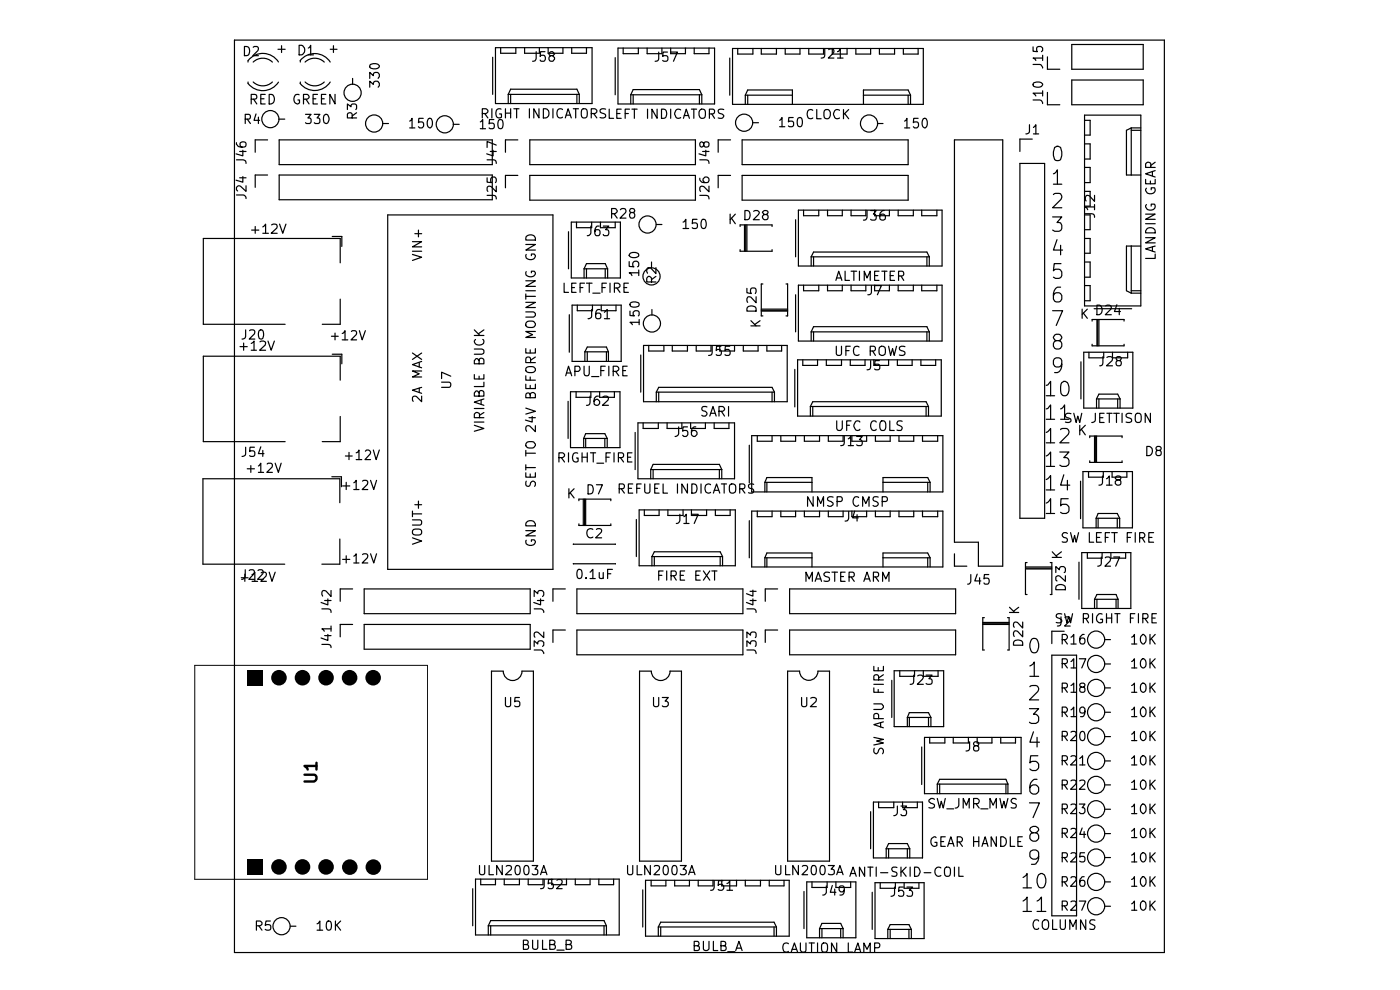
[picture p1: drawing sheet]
<svg xmlns="http://www.w3.org/2000/svg" width="297mm" height="210mm" viewBox="0 0 297 210" stroke-linecap="round" stroke-linejoin="round" font-family="sans-serif">
<g fill="none" stroke="#000" stroke-width=".25">
<path d="M49.7 8.5h197.3v193.6h-197.3zM51.9 9.9a1.03 1.03 0 0 1 1.1 .6 1.03 1.03 0 0 1-.4 1.2l-.7 .1zM52.6 12.8v.4M52.6 17.4v.3M52.7 12.8a4 4 0 0 1 6.4 .3M53.7 13.2a2.93 2.93 0 0 1 4.1 0M53.7 10l.3-.1h.5l.2 .1 .1 .4-.1 .3-1.1 1.1h1.2M57.8 17.4a2.93 2.93 0 0 1-4.1 0M59 10.5h1.5M59.1 17.4a4 4 0 0 1-6.4 .3M59.7 9.7v1.4M63.5 9.6a1.03 1.03 0 0 1 1.2 1 1.03 1.03 0 0 1-1.2 1z"/>
<path d="M63.7 17.4v.3a3.9 3.9 0 0 0 6.3-.3M64.7 13.2a2.93 2.93 0 0 1 4.1 0M65.4 10.2l.5-.6v2M65.4 11.6h1.1M68.8 17.4a2.93 2.93 0 0 1-4.1 0M70 13.2a3.9 3.9 0 0 0-6.3-.4v.4M70.1 10.5h1.4M70.7 9.7v1.4M74.8 16.6v1.3M78.4 18.5v-1.3l.8 .7 .2-.6h.8l.3 .4v.5l-.3 .3M78.4 16.6v-1.2l.8 .6a.49 .49 0 0 1 .4-.6h.6l.3 .4v.5l-.3 .3M78.5 13.8l.7-.3a.96 .96 0 0 1 1.3 .7 1.38 1.38 0 0 1-2.1 0z"/>
<path d="M104.5 12.1v7.9M105.1 10.1h20.5v11.9h-20.5zM106.2 10.1v1.2h3.2v-1.2M111.3 10.1v1.2h3.1v-1.2M113.7 11v1.7l-.2 .2-.5 .1M115.6 11h-.9l-.1 1 .2-.3h.6a.73 .73 0 0 1 0 1.3h-.6l-.2-.3M116.3 10.1v1.2h3.1v-1.2M116.9 11.8l-.4-.2v-.2a.67 .67 0 0 1 .7-.4l.4 .4a.63 .63 0 0 1-.7 .4 .61 .61 0 0 0-.4 .9 .61 .61 0 0 0 .9 .2l.2-.3v-.4l-.4-.4M121.3 10.1v1.2h3.1v-1.2M130.5 12.2v7.9M131.1 10.2h20.5v11.9h-20.5zM132.2 10.2v1.2h3.2v-1.2"/>
<path d="M137.3 10.2v1.2h3.1v-1.2M139.7 11v1.5a.6 .6 0 0 1-.7 .5M141.6 11h-.9l-.1 1 .2-.2 .7 .1 .2 .2-.1 .7-.3 .2h-.5l-.2-.2M142.3 10.2v1.2h3.1v-1.2M142.4 11h1.3l-.8 2M147.3 10.2v1.2h3.1v-1.2M154.8 12.3v7.9M155.4 10.3h40.5v11.8h-40.5zM156.5 10.3v1.2h3.2v-1.2M161.5 10.3v1.2h3.2v-1.2M166.6 10.3v1.2h3.1v-1.2M171.6 10.3v1.2h3.1v-1.2"/>
<path d="M175 10.4v1.4a.6 .6 0 0 1-.8 .5M175.8 10.5l.3-.1h.5l.2 .1 .1 .5-1.2 1.3h1.2M176.6 10.3v1.2h3.1v-1.2M177.7 11l.2-.1 .4-.5v1.9M177.7 12.3h1.2M181.6 10.3v1.2h3.1v-1.2M186.6 10.3v1.2h3.2v-1.2M191.6 10.3v1.2h3.2v-1.2M219.2 13.7l1.7 .1 .3 .6M219.2 9.9v1l.9 .1-.2-.3v-.5l.2-.3a.79 .79 0 0 1 1.1 .3v.5l-.3 .3M219.2 17.7a1.29 1.29 0 0 1 2 .3 1.23 1.23 0 0 1-2 0zM221.2 19.8h-2l.5 .6"/>
<path d="M221.2 12.3h-2l.5 .5M221.2 11.7v1.1M221.2 19.3v1.1M222.2 19.6v2.6h2.6M222.2 12.1v2.6h2.6M227.4 17h15.1v5.2h-15.1zM227.4 9.4h15.1v5.3h-15.1zM50.2 33.9l1.7 .1 .2 .2 .1 .5M50.2 30.3v.3l.2 .3a1.6 1.6 0 0 0 1.7 .1 .64 .64 0 0 0-.1-.8 .79 .79 0 0 0-1.1 .2l.1 .6 .3 .2M50.8 32.1h1.4M50.8 37.7h1.4M51.5 31.9v1.2l-1.4-.5"/>
<path d="M51.5 37.5v1.1l-1.4-.4M52 25.3h.8a.55 .55 0 0 0 .3-.5 .55 .55 0 0 0-.3-.5h-.8v1.9M52.2 39.4v1.2l-1.4-1.2-.6 .3v.6l.2 .2M52.4 25.3l.7 .9M53.3 21h.8a.51 .51 0 0 0 .4-.5 .51 .51 0 0 0-.4-.5h-.8v2.1M53.8 21l.7 1.1M54.3 24.2l-.4 1.3h1.2M54.8 24.8v1.4M55.3 21h.7M56.3 20h-1v2.1h1M56.8 37.1h-2.7v2.6M56.8 29.7h-2.7v2.6"/>
<path d="M57.1 20h.4a1.05 1.05 0 0 1 .7 1.2 1.05 1.05 0 0 1-1.1 .9zM59.1 25.3h1.3M59.2 37.1h45.2v5.3h-45.2zM59.2 29.7h45.2v5.2h-45.2zM63.5 20.1a.96 .96 0 0 0-1.1 .5 .96 .96 0 0 0 .1 1.1l.5 .4 .5-.2v-.7h-.3M64.4 21h.9l.3-.3v-.3l-.5-.4h-.7v2.1M64.8 24.3h1.2l-.7 .7 .6 .2v.8l-.2 .2h-.6l-.3-.2M64.9 21l.7 1.1M66.4 21h.6M66.7 24.3h1.2l-.6 .7 .4 .1 .2 .3-.1 .6-.3 .2h-.6l-.2-.2M67.3 20h-.9v2.1h.9M68.2 21h.6"/>
<path d="M68.8 24.4l.3-.1a1.03 1.03 0 0 1 .7 .9 1.03 1.03 0 0 1-.7 1 1.07 1.07 0 0 1-.4-1.6zM69.1 20h-.9v2.1h.9M71.1 20v2.1l-1.1-2.1v2.1M73.7 23.2v-1.1l.8 .5v-.4l.3-.1h.7l.1 .3v.6l-.1 .2M74.7 25v-.7l-.3-.4a.52 .52 0 0 0-.7 .4v.7h1.9M75.6 23.9l-.9 .7M81.2 26.2h1.2M86.9 25.7l.5-.6v2M86.9 27.1h1.1M89.8 25.1h-.9l-.1 .9 .2-.1h.5l.3 .1a.79 .79 0 0 1-.3 1.1h-.5l-.2-.2M90.9 25.2l.4-.1a1.23 1.23 0 0 1-.2 2l-.4-.4a1.73 1.73 0 0 1 .2-1.5zM96.1 26.4h1.3"/>
<path d="M101.9 25.9l.5-.5v1.9M101.9 27.3h1.1M102.3 24.1l.9-.1 .3-.3v-.3l-.4-.3h-.8v1.9M102.8 24.1l.7 .9M103.3 37.7v.9l1 .1-.1-.1a.79 .79 0 0 1 .2-1.1h.5a.77 .77 0 0 1 .2 1.2M103.3 33.9h1.5a.6 .6 0 0 1 .5 .8M104 32.1h1.3M104.3 23.1v1.9M104.6 31.9v1.2l-1.4-.5M104.8 25.4h-1v.9l.2-.2 .7 .1 .2 .3-.1 .6-.3 .2h-.5l-.2-.2M105.3 39.5v1.2l-1.4-1.2-.4 .1-.2 .2v.5l.2 .3M105.3 30.8l-2-.8v1.3"/>
<path d="M105.8 25.5l.5-.1a1.3 1.3 0 0 1 0 1.9l-.4-.1-.2-.2-.1-.9zM106.3 23.2a.71 .71 0 0 0-1 .3l-.1 .7a.76 .76 0 0 0 .6 .8l.6-.2v-.6h-.4M107.2 23.1v1.9M107.2 24h1.1M107.8 20h15.1M107.8 20v2M107.8 20l.5-1.1h14.1l.5 1.1M108.3 20v2M108.3 23.1v1.9M109 23.1h1.1M109.6 23.1v1.9M109.9 37.2h-2.7v2.6"/>
<path d="M109.9 29.7h-2.7v2.6M112.3 23.1v1.9M112.4 37.2h35.1v5.3h-35.1zM112.4 29.7h35.1v5.2h-35.1zM114.3 23.1v1.9l-1.1-1.9v1.9M115.3 23.1a.99 .99 0 0 1 1.2 .9 .99 .99 0 0 1-1.2 1zM117.3 23.1v1.9M119.3 23.2a.71 .71 0 0 0-1.1 .3l-.1 .7a.74 .74 0 0 0 .9 .8l.3-.2M119.9 25l.6-1.9 .7 1.9M120.1 24.4h.9M121.6 23.1h1.1M122.1 23.1v1.9"/>
<path d="M122.4 20v2M122.9 20v2M123.4 23.3l.3-.2 .6 .1a1.34 1.34 0 0 1-.1 1.8l-.6-.1a1.72 1.72 0 0 1-.2-1.6zM125.4 24.1l1-.1 .2-.3v-.3l-.4-.3h-.8v1.9M125.9 24.1l.7 .9M128.5 23.2a.75 .75 0 0 0-1.2 .4l.1 .2 1 .5 .1 .4a.86 .86 0 0 1-1.2 .2M129.2 23.2v1.9h1M130.8 24.1h.7M131.8 23.2h-1v1.9h1M132.6 24.1h.7M133.6 23.2h-1v1.9M133.8 20.1l.5-1.1h14.1l.5 1.1"/>
<path d="M133.8 20.1v2M133.8 20.1h15.1M134.1 23.2h1.1M134.3 20.1v2M134.6 23.2v1.9M137.4 23.2v1.9M139.4 23.2v1.9l-1.1-1.9v1.9M140.3 23.2a1.03 1.03 0 0 1 1.2 .6 1.03 1.03 0 0 1-.4 1.2l-.8 .1zM142.3 23.2v1.9M144.4 23.3l-.1-.1a.87 .87 0 0 0-1 .3 .87 .87 0 0 0 0 1.1 .66 .66 0 0 0 1.1 .3M145 25.1l.6-1.9 .7 1.9M145.2 24.5h.9"/>
<path d="M146.7 23.2h1.1M147.2 23.2v1.9M148.4 20.1v2M148.5 33.9l1.7 .1 .2 .7M148.5 37.8v.5a1.53 1.53 0 0 0 1.7 .3l.2-.3a.63 .63 0 0 0-.4-.8h-.4l-.5 .5v.3l.5 .4M148.5 23.4a.66 .66 0 0 1 .7-.2 .66 .66 0 0 1 .4 .5v1.1a.7 .7 0 0 1-1.1 0l-.2-.4v-.7zM148.9 20.1v2M149.1 32.1h1.3M149.3 30.4a.59 .59 0 0 1 .8-.2 .59 .59 0 0 1 .2 .8l-.1 .1a.64 .64 0 0 1-.8-.1l-.1-.6-.5-.3a.58 .58 0 0 0-.4 .6 .58 .58 0 0 0 .5 .5l.4-.4M149.7 31.9v1.2l-1.4-.5M150.4 39.5v1.2l-1.1-1.1-.3-.1-.4 .1-.1 .2v.5l.1 .3M150.5 24.2h.8a.55 .55 0 0 0 .3-.5 .55 .55 0 0 0-.3-.5h-.8v1.9"/>
<path d="M151 24.2l.6 .9M153.5 23.2a.86 .86 0 0 0-1.1 .3l.1 .5 .3 .1a.74 .74 0 0 1 .7 .6l-.1 .2a.79 .79 0 0 1-1 .1M155 37.2h-2.6v2.6M155 29.7h-2.6v2.6M157.4 37.2h35.3v5.3h-35.3zM157.4 29.7h35.3v5.2h-35.3zM158.1 20.2v1.9M158.1 20.2l.5-1.1h9.5v3M158.1 20.2h10M158.6 20.2v1.9M159.6 26h1.3M165.4 25.5l.5-.6v2"/>
<path d="M165.4 26.9h1.1M168.3 24.9h-1v1l.2-.2 .7 .1 .2 .2-.1 .7-.3 .2h-.5l-.2-.2M169.3 25.1l.5-.2a1.3 1.3 0 0 1 0 2l-.4-.1-.2-.3-.1-.8zM172.4 23.4l-.1-.1a.73 .73 0 0 0-1 .4l-.1 .6a.72 .72 0 0 0 .4 .8 .72 .72 0 0 0 .8-.1M173.3 23.2v2h.9M174.9 23.5a.71 .71 0 0 1 .7-.3 .71 .71 0 0 1 .5 .6l-.1 1.1a.67 .67 0 0 1-1.1 0zM178.1 23.4l-.1-.1a.87 .87 0 0 0-1 .3 .87 .87 0 0 0 0 1.1 .66 .66 0 0 0 1.1 .3M178.9 23.2v2M179.2 24.1l.8 1.1M180 23.2l-1.1 1.1M183.2 20.2h10M186.1 26.2h1.2"/>
<path d="M191.9 25.7l.5-.6v2M191.9 27.1h1.1M192.7 20.2v1.9M193.2 20.2l-.5-1.1h-9.5v3M193.2 20.2v1.9M194.8 25.1h-1v.9l.2-.1h.5l.3 .1a.79 .79 0 0 1-.3 1.1h-.5l-.2-.2M195.9 25.2l.4-.1a1.23 1.23 0 0 1-.2 2l-.4-.4a1.73 1.73 0 0 1 .2-1.5zM202.5 29.7h10.2v90.4h-5.1v-5.1h-5.1zM216.4 34.7h5.2v75.2h-5.2zM218.4 26.5v1.4a.71 .71 0 0 1-.8 .5M219 29.5h-2.6v2.6M219.2 21.2h1.4a.74 .74 0 0 1 .6 .8"/>
<path d="M219.2 27l.5-.5v1.9M219.2 28.4h1.1M223.5 36.9l.2-.1 .6-.8v3.1M223.5 39.1h1.8M223.7 31.3l.5-.3 .8 .3a2.62 2.62 0 0 1-.2 2.7 .84 .84 0 0 1-1.2-.4 3 3 0 0 1 .1-2.3zM230.1 25.5h1.2v3.2h-1.2M230.1 30.5h1.2v3.2h-1.2M230.1 35.5h1.2v3.2h-1.2M230.1 24.4h11.9v40.5h-11.9zM240 27.1l-1 .5v9.5h3M240 27.1v10M240 27.1h2"/>
<path d="M240 27.6h2M243 38.1v.9h2.1v-.9M243.2 39.9l-.2 .3a1.02 1.02 0 0 0 1 .9 1.02 1.02 0 0 0 1.1-.8l-.2-.5h-.7v.5M244 38.4v.6M244.1 35.5l-.1-.9-.5-.2-.5 .4v.7h2.1M244.5 36.4v.9M245.1 36.2l-2.1 .7 2.1 .6M245.1 34.4l-1 .7M50.2 41.4h1.4a.68 .68 0 0 1 .6 .7M53.4 48.8h1.5M54.1 48v1.5M55.8 48.1l.5-.6v2"/>
<path d="M55.8 49.5h1.1M57.6 47.7a.87 .87 0 0 1 1.1 0v.7l-1.2 1.1h1.3M59.3 47.5l.7 2 .7-2M70.5 50.2h2v2.1M72.2 55.8v-5.2h-29.1v18.2h17.4M82.3 45.6h35v75.2h-35zM87.5 54l1.9 .6-1.9 .6M87.5 51.3h1.9l-1.9 1.1h1.9M87.5 53.3h1.9M88 49.6h1.4M88.8 48.8v1.4M103.3 41.4h1.5a.6 .6 0 0 1 .5 .8"/>
<path d="M111.5 59.6h2.1l-2.1 1.1h2.1M111.5 51.9h2.1l-2.1 1.1h2.1M111.6 57.6a.96 .96 0 0 0 .5 1.1 .96 .96 0 0 0 1.1-.2 .58 .58 0 0 0 .1-1h-.6v.4M111.6 54a.96 .96 0 0 0 .5 1.1 .96 .96 0 0 0 1.1-.2l.4-.5-.2-.4-.7-.1v.3M111.6 50.2a1.12 1.12 0 0 1 1.3-.3 1.12 1.12 0 0 1 .7 1h-2.1zM120.6 49.1v7.9M121.2 47.1h10.4v11.9h-10.4zM122.3 47.1v1.2h3.2v-1.2M123.9 57l.5-1.1h4l.5 1.1M123.9 57v2M123.9 57h5M124.4 57v2"/>
<path d="M125.3 48v1.4a.68 .68 0 0 1-.7 .6M127.1 48h-.6a1.52 1.52 0 0 0 0 2h.5a.73 .73 0 0 0 0-1.3l-.6 .1-.2 .3M127.4 47.1v1.2h3.1v-1.2M128 48h1.2l-.7 .7 .5 .1a.8 .8 0 0 1-.2 1.2h-.6l-.2-.3M128.4 57v2M128.9 57v2M129.7 45.3h.8l.4-.4-.2-.6-1-.1v2.1M130.3 45.3l.6 1M131.6 44.5a.74 .74 0 0 1 1-.2l.2 .4-.1 .4-1.2 1.2h1.3M133.5 55.5v1l1 .1-.2-.1a.73 .73 0 0 1 .4-1.1l.6 .1a.74 .74 0 0 1 .1 1l-.1 .1M133.7 53.7l.2-.1a1.31 1.31 0 0 1 1.6 .5v.1a1.23 1.23 0 0 1-2-.1zM133.9 45.1l-.3-.4 .1-.4h.8l.2 .4-.1 .2-.7 .2a.67 .67 0 0 0 0 1.2h.3a.62 .62 0 0 0 .5-.6 .62 .62 0 0 0-.5-.6"/>
<path d="M135.5 57.9h-2l.3 .1 .3 .5M135.5 57.3v1.2M138.2 59.8l-.1-.9-.6-.3-.3 .5v.7h1.9M138.2 55.6v1.2M139.1 56.8v1.2l-1.1-1.1-.5-.1a.77 .77 0 0 0-.1 1.2M139.1 58.6l-.9 .7M139.2 47.6h1.2M144.9 47.1l.3-.1 .3-.5v2M144.9 48.5h1.2M147.9 46.5h-1v1l.2-.2 .7 .1 .2 .2-.1 .7-.3 .2h-.5l-.2-.2M148.5 41.4l1.7 .1 .2 .7M148.9 46.7l.2-.2a.46 .46 0 0 1 .6 .4v1.2l-.1 .3-.5 .1-.2-.2-.2-.5z"/>
<path d="M154.9 45.4v2.1M155.1 46.3l.9 1.2M156 45.4l-1.1 1.2M157 48v-.3h6.8v.3M157 53v.3h6.8v-.3M157.9 47.7v5.6M158 44.7a1.03 1.03 0 0 1 1.2 .6 1.03 1.03 0 0 1-.4 1.2l-.8 .1zM158.2 47.7v5.6M158.5 47.7v5.6M159.9 44.8l.1-.1a.79 .79 0 0 1 1.1 .3l-.2 .5-1.1 1.1h1.3M162.2 45.5l-.4-.4a.62 .62 0 0 1 .5-.5 .62 .62 0 0 1 .6 .5 .86 .86 0 0 1-.9 .5 .58 .58 0 0 0 0 .9 .58 .58 0 0 0 .8-.2 .58 .58 0 0 0-.3-.8M168.8 46.6v7.9"/>
<path d="M169.4 44.6h30.5v11.8h-30.5zM170.5 44.6v1.2h3.2v-1.2M172.1 54.5l.5-1h24l.5 1M172.1 54.5v1.9M172.1 54.5h25M172.6 54.5v1.9M175.6 44.6v1.2h3.1v-1.2M177.3 59.5l.6-2 .7 2M177.5 59h.9M179.3 57.5v2h.9M180.5 44.6v1.2h3.2v-1.2M180.5 57.5h1.2"/>
<path d="M181.1 57.5v2M182.3 57.5v2M183.3 59.5v-2l.6 1.5 .7-1.5v2M183.9 44.7v1.4a.6 .6 0 0 1-.7 .6M184.7 44.7h1.2l-.6 .7h.2a.73 .73 0 0 1 0 1.3h-.5l-.3-.2M185.5 44.6v1.2h3.2v-1.2M185.5 58.5h.7M186.5 57.5h-1v2h1M187.1 57.5h1.1M187.6 44.7h-.4a1.51 1.51 0 0 0-.5 1.8 .66 .66 0 0 0 1.1-.2v-.5a.62 .62 0 0 0-.6-.4 .62 .62 0 0 0-.6 .4M187.7 57.5v2M188.8 58.5h.7"/>
<path d="M189.8 57.5h-1v2h1M190.5 44.6v1.2h3.3v-1.2M190.6 58.5h.8l.3-.3a.52 .52 0 0 0-.3-.7h-.8v2M191.1 58.5l.6 1M195.5 44.6v1.2h3.3v-1.2M196.6 54.5v1.9M197.1 54.5v1.9M223.3 46h2l-1.1 1.2 .8 .1a1.18 1.18 0 0 1 0 1.6l-.3 .2h-1l-.4-.3M223.5 41.3a1.32 1.32 0 0 1 1.5-.2l.3 .5-.2 .7-1.8 1.8h2M224.2 50.8l-.7 2.2h1.9M225 52v2.1M225.1 55.9h-1.5l-.1 1.5 .4-.3h.8l.3 .2 .3 .4v.8l-.2 .3-.4 .3h-.8l-.4-.3"/>
<path d="M230.1 40.6h1.2v3.1h-1.2M230.1 45.6h1.2v3.1h-1.2M230.1 50.6h1.2v3.1h-1.2M230.1 55.6h1.2v3.2h-1.2M230.2 45.3h1.4a.6 .6 0 0 1 .6 .8M232.2 43.9h-2l.6 .6M232.2 41.4v1.3l-1.1-1.2-.5-.1a.77 .77 0 0 0-.2 1.2M232.2 43.4v1.1M240 52.2v10M242 52.2h-3v9.5l1 .5M243 50.4h2.1l-2.1 1.1h2.1M243 45.4h2.1l-2.1 1.1h2.1"/>
<path d="M243 47.5h2.1M243.2 43.4l-.2 .2a1.02 1.02 0 0 0 1 1 1.02 1.02 0 0 0 1.1-.9l-.2-.4h-.7v.4M243.4 48.5a1.05 1.05 0 0 1 1.1-.1 1.05 1.05 0 0 1 .6 1h-2.1v-.4zM244.5 52.4v.9M245.1 53.9v.9h-2.1M245.1 52.2l-2.1 .6 2.1 .7M50.9 73.5h1.5M51.7 72.8v1.5M52.1 70v1.3a.68 .68 0 0 1-.8 .6M53 70.1l.2-.1h.5l.3 .1 .1 .4-.1 .3-1.1 1.1h1.2M53.3 72.9l.6-.6v2M53.3 74.3h1.1"/>
<path d="M55 70.1l.5-.1a1.3 1.3 0 0 1 0 1.9 .46 .46 0 0 1-.6-.4l-.1-.8zM55.2 72.5a.8 .8 0 0 1 1.1 .2v.5l-1.2 1.1h1.2M56.9 72.3l.6 2 .7-2M70.3 71.3h1.5M70.5 75.1h2v2.1M71.1 70.7v1.4M72.2 63.5v5.3h-3.8M72.6 70.7h.3l.3-.6v2M72.6 72.1h1.2M74.5 70.3l.3-.2h.5l.3 .2v.4l-1.1 1.4h1.1M76.2 70.1l.6 2 .7-2M87.5 74.9l1.9 1.3"/>
<path d="M88.9 76.9v.9M89.4 78.7h-1.9l1.4 .6-1.4 .7h1.9M89.4 76.7l-1.9 .6 1.9 .7M89.4 74.9l-1.9 1.3M95.6 79.8l-1.9-.9v1.4M100.6 79.5v.9h2.1v-.9M100.6 74h1.6l.5 .4-.1 .6-.4 .1h-1.6M100.6 71.2h2.1M100.6 70l1.2 1.2M100.9 72a.77 .77 0 0 0 0 1 .77 .77 0 0 0 .9 .2 .68 .68 0 0 0 .8-.4 .68 .68 0 0 0-.2-.8M101.6 76.5l.1-.3 .3-.2 .6 .2 .1 1h-2.1v-.7l.2-.2a.35 .35 0 0 1 .3-.2 .35 .35 0 0 1 .4 .2l.1 .2v.7M101.6 79.8v.6"/>
<path d="M102.7 70l-1.2 .8M111.5 79.7v.9h2.1M111.5 74v.9h2.1v-.9M111.5 66.2h1.7l.4 .3v.4l-.4 .4h-1.7M111.5 64.1h2.1l-2.1 1.1h2.1M111.5 61.7h2.1M111.5 62.4v1.1M111.5 62.9h2.1M111.6 78a1.5 1.5 0 0 1 2 .2v.4a1.34 1.34 0 0 1-2.1 0zM111.6 68.5a1.24 1.24 0 0 1 2 .1 .74 .74 0 0 1-.7 .9h-.7a.64 .64 0 0 1-.6-.3 .64 .64 0 0 1 0-.7zM112.5 74.2v.7M112.5 80v.6"/>
<path d="M112.6 76.9v-.7a.51 .51 0 0 0-.5-.5 .51 .51 0 0 0-.6 .5v.7h2.1M113.6 70.3h-2.1l1.5 .7-1.5 .6h2.1M113.6 75.7l-1 .7M119.7 60.1v1.9h.9M120 79.7l.6-2 .7 2M120.2 79.1h.9M120.8 66.8v7.9M121.3 61h.6M121.4 64.7h10.4v12h-10.4zM122 78.8h.7l.3-.3 .1-.4-.2-.3-.9-.1v2M122.2 60.1h-.9v1.9h.9M122.5 64.7v1.2h3.2v-1.2"/>
<path d="M123.1 61h.6M123.9 77.7v1.6l.2 .3 .2 .1 .5-.1 .2-.3v-1.6M124 60.1h-.9v1.9M124.1 74.6l.5-1h4l.5 1M124.1 74.6h5M124.1 74.6v2.1M124.4 60.1h1.2M124.6 74.6v2.1M125 60.1v1.9M125.5 65.7v1.4a.71 .71 0 0 1-.7 .5M125.5 79.9h1.5M125.8 62.2h1.5"/>
<path d="M127.3 65.7h-.4a.84 .84 0 0 0-.5 .8v.8l.1 .2 .6 .1 .3-.2 .1-.6-.2-.3-.6-.1-.3 .4M127.5 78.6h.6M127.5 64.7v1.2h3.2v-1.2M127.7 61h.7M128.2 66.2l.6-.5v1.9M128.2 67.6h1.1M128.4 77.7h-.9v2M128.6 60.1h-.9v1.9M128.6 74.6v2.1M129.1 74.6v2.1M129.2 77.7v2M129.4 60.1v1.9"/>
<path d="M130.1 78.8h.7l.4-.3a.55 .55 0 0 0-.4-.8h-.7v2M130.3 61.1l1-.1 .2-.3v-.3l-.4-.3h-.8v1.9M130.6 78.8l.7 .9M130.8 61.1l.7 .9M132.1 78.6h.6M132.4 61h.6M133.1 77.7h-1v2h1M133.3 60.1h-.9v1.9h.9M133.6 66v.9l1 .1-.3-.2v-.6a.73 .73 0 0 1 1.3 0v.6l-.2 .2M133.7 64.3a1.4 1.4 0 0 1 1.9 .2 .46 .46 0 0 1-.4 .6h-.9l-.5-.1-.2-.4zM135.6 68.4h-2l.6 .5M135.6 67.8v1.1"/>
<path d="M135.9 75.3v7.9M136.5 73.3h30.5v11.9h-30.5zM137.6 73.3v1.2h3.2v-1.2M138.3 65.7v1.1M142.6 73.3v1.2h3.2v-1.2M147.7 73.3v1.2h3.1v-1.2M151.1 73.4l-.1 1.7-.7 .3M152.7 73.3v1.2h3.1v-1.2M152.9 73.4h-.9l-.1 1 .3-.3h.5a.73 .73 0 0 1 0 1.3h-.5l-.3-.2M154.8 73.4h-.9l-.1 1 .2-.3h.6a.73 .73 0 0 1 0 1.3h-.6l-.2-.2M157.7 73.3v1.2h3.1v-1.2M158.5 61.2v.9l.9 .2a.77 .77 0 0 1 .2-1.2l.6 .1a.87 .87 0 0 1 0 1.1"/>
<path d="M158.5 65.2a1.17 1.17 0 0 1 1.9 .3v.5h-1.9zM159.3 69.1h1.9M159.3 68l1.1 1.1M160.4 62.9v1.3l-1.1-1.2-.5-.1a.77 .77 0 0 0-.2 1.2M161.2 68l-1.1 .9M161.5 66h5.6M161.5 65.6h5.6M161.5 65.8h5.6M161.8 60.2h-.3v6.8h.3M162.7 73.3v1.2h3.1v-1.2M166.7 60.2h.4v6.8h-.4M168.6 78.4v7.9"/>
<path d="M168.8 62.5v7.9M169.2 76.3h30.5v12h-30.5zM169.4 60.5h30.5v11.8h-30.5zM170.3 76.3v1.2h3.1v-1.2M170.5 60.5v1.2h3.2v-1.2M172.1 70.4v1.9M172.1 70.4l.5-1.1h24l.5 1.1M172.1 70.4h25M172.6 70.4v1.9M175.3 76.3v1.2h3.2v-1.2M175.6 60.5v1.2h3.1v-1.2M177.4 73.4v1.7l.4 .3h.4l.3-.3v-1.7"/>
<path d="M179.4 74.4h.7M180.4 73.4h-1v2M180.4 76.3v1.2h3.1v-1.2M180.5 60.5v1.2h3.2v-1.2M182.2 73.6v-.1a.73 .73 0 0 0-1.1 .4v1.1a.7 .7 0 0 0 1.1 .2M184.6 74.5l.9-.1 .2-.3-.1-.5-.2-.2h-.8v2M184.7 76.5l-.1 1.7-.7 .2M184.9 60.6v1.4a.6 .6 0 0 1-.8 .5M185.1 74.5l.6 .9M185.4 76.3v1.2h3.1v-1.2M185.5 60.5v1.2h3.2v-1.2M185.6 60.6h1.4l-.9 1.9"/>
<path d="M186.6 73.7a.71 .71 0 0 1 .7-.2 .71 .71 0 0 1 .5 .6l-.1 1a.71 .71 0 0 1-.7 .3 .71 .71 0 0 1-.5-.7zM186.6 76.5h-1l-.1 .9 .3-.1h.7l.1 .3v.7l-.3 .1h-.5l-.3-.1M188.5 73.4l.4 2 .5-1.4 .3 1.4 .5-2M190.4 76.3v1.2h3.1v-1.2M190.5 60.5v1.2h3.3v-1.2M192 73.5a.75 .75 0 0 0-1.2 .5l.1 .2 1 .4 .1 .5a.86 .86 0 0 1-1.2 .2M195.4 76.3v1.2h3.1v-1.2M195.5 60.5v1.2h3.3v-1.2M196.6 70.4v1.9M197.1 70.4v1.9M223.3 65.9h2.1l-1.3 3.1M224.1 72.3l-.4-.2-.2-.4 .2-.6 .4-.2 .9 .2 .3 .4-.3 .6-.9 .2-.5 .2a1.03 1.03 0 0 0 .1 1.4l1 .1a1.01 1.01 0 0 0 .4-1.5l-.4-.2"/>
<path d="M225 60.9h-.7a2.16 2.16 0 0 0-.7 2.8l.5 .3 .9-.1 .3-.4v-.8l-.3-.4-.3-.2h-.6l-.4 .2-.2 .4M225.3 77.3l-.3 .4-.3 .1-1-.1-.2-.4v-.8l.1-.3a1.02 1.02 0 0 1 1.5 0 2.11 2.11 0 0 1-.8 2.8h-.6M229.3 76.7v7.9M229.6 65.6v1.9M229.8 66.4l.9 1.1M229.9 74.7h10.4v11.9h-10.4zM230.1 60.6h1.2v3.2h-1.2M230.7 65.6l-1.1 1.1M231 74.7v1.2h3.1v-1.2M231.7 68.1v-.3h6.8v.3M231.7 73v.4h6.8v-.4M232.1 65.5h8"/>
<path d="M232.7 64.7h.5a1.07 1.07 0 0 1 .6 1.3 1.07 1.07 0 0 1-1.1 .8zM232.7 67.8v5.6M232.9 67.8v5.6M233.1 67.8v5.6M234 75.6l-.1 1.7-.6 .3M234.6 64.9a.76 .76 0 0 1 1.2 .2l-.1 .5-1.2 1.2h1.3M234.8 75.8a.77 .77 0 0 1 1.2 .2l-.1 .5-1.2 1.1h1.3M236 74.7v1.2h3.2v-1.2M236.9 64.6l-.5 1.5h1.3M237.1 76.5l-.3-.4 .1-.3 .2-.2 .6 .1 .2 .3-.1 .2-.3 .3-.6 .1a.63 .63 0 0 0 .2 1l.7-.2a.6 .6 0 0 0-.3-.9M237.4 65.4v1.4M240 61.7h2"/>
<path d="M240 62.2h2M52.1 94.9v1.4a.71 .71 0 0 1-.8 .5M52.4 99.4h1.6M53.2 98.8v1.4M54 94.9h-1v.9l.2-.2 .7 .1 .2 .3-.1 .6-.3 .2h-.5l-.2-.2M54.8 98.8l.5-.5v1.9M55.3 94.8l-.5 1.4h1.2M55.8 95.5v1.3M56.7 98.4l.2-.1h.5l.3 .1 .1 .4-1.2 1.4h1.2M58.4 98.3l.7 1.9 .5-1.9M72.2 80.6v-5h-29.1v18.1h17.4M72.2 88.3v5.4h-3.8"/>
<path d="M73.3 96.7h1.4M74 96v1.5M75.6 96.1l.2-.1 .4-.5v2M75.6 97.5h1.1M77.5 95.7l.3-.2h.4l.3 .2 .1 .4-1.2 1.4h1.2M79.2 95.5l.6 2 .7-2M88.9 82.3v1M89.4 84v1.2l-1.3-1.2-.4 .1-.2 .3v.5l.2 .2M89.4 82.2l-1.9 .6 1.9 .6M93.7 81.1l1.8 .1a.63 .63 0 0 1-.2 1h-1.6M100.6 90.2l2.1 .7-2.1 .6M100.6 89.5h2.1"/>
<path d="M100.6 86.7h2.1M101.6 83.4l.1-.4 .3-.2 .6 .2 .1 1h-2.1v-.6l.2-.2a.35 .35 0 0 1 .3-.3 .35 .35 0 0 1 .4 .3l.1 .2v.6M101.7 88.6l-.1-.9-.6-.2-.4 .3v.8h2.1M102.1 84.9v.9M102.7 84.6l-2.1 .7 2.1 .7M102.7 81.1v.9h-2.1M102.7 87.5l-1 .6M111.5 86.6l2.1 .6-2.1 .6M111.5 81.5v.9h2.1v-.9M111.5 95.5v1.2M111.5 98.6v1.1M111.5 99.2h2.1"/>
<path d="M111.5 96.1h2.1M111.6 94a1.24 1.24 0 0 1 2 .2 .88 .88 0 0 1-.7 .8h-.7a.68 .68 0 0 1-.6-1zM112.2 88.6h1.4M112.5 83.8l.1-.4 .3-.1 .4 .1 .3 .2v.8h-2.1v-.6a.47 .47 0 0 1 .5-.5 .47 .47 0 0 1 .5 .5v.6M112.5 81.7v.7M112.9 88.3v1.2l-1.4-.4M113.6 90.3v1.3l-1.5-1.3a.46 .46 0 0 0-.6 .4l.2 .8M118.6 97.1l.9-.1 .3-.3v-.3l-.5-.3h-.7v1.9M119.1 97.1l.7 .9M120.5 85.1v7.9M120.6 96.1v1.9M121 83.1h10.5v11.9h-10.5z"/>
<path d="M122.2 83.1v1.2h3.1v-1.2M122.6 96.1a.79 .79 0 0 0-1 .1 .79 .79 0 0 0-.1 1 .74 .74 0 0 0 .8 .8l.3-.2v-.6h-.3M123.5 96.1v1.9M123.5 97h1.1M123.8 93l.4-1h4.1l.5 1M123.8 93h5M123.8 93v2M124.2 93v2M124.6 96.1v1.9M125.2 84v1.4a.6 .6 0 0 1-.8 .6M125.3 96.1h1.1M125.9 96.1v1.9"/>
<path d="M126.6 98.3h1.5M127 84l-.6 .1a1.53 1.53 0 0 0-.3 1.7l.3 .2a.63 .63 0 0 0 .8-.4v-.5l-.4-.4h-.4l-.4 .4M127.2 83.1v1.2h3.1v-1.2M127.9 84.2a.77 .77 0 0 1 1.2 .2l-.1 .5-1.2 1.1h1.3M128.3 93v2M128.6 97h.6M128.8 93v2M129.5 96.1h-.9v1.9M130.3 96.1v1.9M131.2 97.1l.9-.1 .2-.3-.1-.5-.2-.1h-.8v1.9M131.6 97.1l.7 .9M133.1 97h.7"/>
<path d="M134.1 96.1h-1v1.9h1M134.7 91.7v7.9M135.3 89.7h20.5v11.9h-20.5zM136.4 89.7v1.2h3.3v-1.2M138 99.6l.6-1.1h14l.5 1.1M138 99.6h15.1M138 99.6v2M138.6 99.6v2M139.2 83.2h25.1M139.2 83.2l.5-1h24.1l.5 1M139.2 83.2v2M139.7 83.2v2"/>
<path d="M141.5 89.7v1.2h3.2v-1.2M144 90.5v1.5a.74 .74 0 0 1-.8 .6M145.8 90.5h-.9l-.1 1 .3-.2h.5l.2 .2a.79 .79 0 0 1-.2 1.1h-.5l-.3-.3M146.5 89.7v1.2h3.1v-1.2M147.6 90.5a.8 .8 0 0 0-.9 .9v.8a.67 .67 0 0 0 .7 .4l.5-.4v-.5a.62 .62 0 0 0-.6-.4 .62 .62 0 0 0-.6 .4M150 86.3h-.9l-.2 .4 .2 .4a.86 .86 0 0 1 .9 .7l-.4 .5h-.5l-.2-.2M150.6 88.3l.7-2.1 .6 2.1M150.7 87.7h1M151.5 89.7v1.2h3.1v-1.2M152.5 87.2h.8l.4-.3v-.2l-.4-.5h-.8v2.1M152.6 99.6v2M153 87.2l.7 1.1"/>
<path d="M153.1 99.6v2M154.6 86.2v2.1M159 94.4v8M159.5 92.4h40.5v11.9h-40.5zM160.7 92.4v1.2h3.1v-1.2M163.8 83.2v2M164.3 83.2v2M165.6 92.4v1.2h3.2v-1.2M170.6 92.4v1.2h3.3v-1.2M171.9 86.2l.5-1h24.1l.5 1M171.9 86.2v2.1M171.9 86.2h25.1"/>
<path d="M172.4 86.2v2.1M175.7 92.4v1.2h3.2v-1.2M177.5 89.3v1.6l.2 .3 .2 .1a.63 .63 0 0 0 .8-.4v-1.6M179.1 92.6l-.1 1.7-.7 .2M179.6 90.2h.6M180 93.1l.5-.5v1.9M180 94.5h1.1M180.5 89.3h-.9v2M180.7 92.4v1.2h3.2v-1.2M181.7 92.6h1.2l-.6 .7h.3a.73 .73 0 0 1 0 1.2h-.6l-.3-.1M182.4 89.5a.58 .58 0 0 0-1 .1 1.03 1.03 0 0 0 .6 1.7l.4-.2M185.7 92.4v1.2h3.1v-1.2"/>
<path d="M185.9 89.5a.68 .68 0 0 0-.9-.2 .68 .68 0 0 0-.3 .8l.1 .7a.61 .61 0 0 0 .4 .5 .61 .61 0 0 0 .7-.2M186.9 89.4h.8a1.42 1.42 0 0 1-.2 1.9l-.6-.1a1.64 1.64 0 0 1 0-1.8zM188.8 89.3v2h.9M190.7 92.4v1.2h3.1v-1.2M191.4 89.4a.73 .73 0 0 0-1.1 .3v.2a1.03 1.03 0 0 0 .9 .6l.2 .2-.2 .5h-.9M195.7 92.4v1.2h3.2v-1.2M196.5 86.2v2.1M197 86.2v2.1M222 81.7h.3l.6-.8v3M222 86.7h.3l.6-.8v3M222 91.7l.9-.8v3M222 96.7l.9-.8v3"/>
<path d="M222 83.9h1.7M222 88.9h1.7M222 93.9h1.7M222 98.9h1.7M224.8 95.9h2l-1.1 1.2h.5l.4 .2 .2 .4v.6l-.2 .4-.4 .2h-.9l-.5-.2M225 86.7h.3l.5-.8v3M225 91.1l.1-.1a1.32 1.32 0 0 1 1.5 .1l.2 .4-.2 .7-1.8 1.7h2M225 88.9h1.8M225.3 81.2a.78 .78 0 0 1 .7-.3 .78 .78 0 0 1 .6 .6 1.66 1.66 0 0 1-.6 2.4 .77 .77 0 0 1-.9-.5 3.6 3.6 0 0 1 .2-2.2zM227.2 87.8a.86 .86 0 0 0-1.2 .2l.1 .4 1 .5 .1 .4a.86 .86 0 0 1-1.2 .2M227.8 87.7l.5 1.9 .3-1.3 .5 1.3 .4-1.9M229.1 90.2v2"/>
<path d="M229.4 91.1l.8 1.1M230.2 90.2l-1.1 1.2M231.2 92.8v-.3h6.8v.3M231.2 97.7v.4h6.8v-.4M232.2 92.5v5.6M232.4 87.7v1.4a.71 .71 0 0 1-.8 .5M232.4 92.5v5.6M232.6 84.6h5M232.6 84.6l.5-1h4l.5 1M232.6 84.6v2M232.6 92.5v5.6M233.1 84.6v2"/>
<path d="M233.3 88.6h.7M234.2 87.7h-.9v1.9h.9M234.8 87.7h1.1M235.3 87.7v1.9M236.3 87.7h1.1M236.9 87.7v1.9M237.1 84.6v2M237.6 84.6v2M238 87.7v1.9M240.1 87.8a.86 .86 0 0 0-1.2 .2l.1 .4 1 .5 .1 .4a.86 .86 0 0 1-1.2 .2M240.9 87.9l.4-.2 .5 .1a1.28 1.28 0 0 1-.1 1.8l-.6-.1a1.57 1.57 0 0 1-.2-1.6zM243.3 94.7a.99 .99 0 0 1 1.2 1 .99 .99 0 0 1-1.2 .9z"/>
<path d="M244 87.7v1.9l-1.1-1.9v1.9M245.6 95.5l-.3-.1-.1-.4a.58 .58 0 0 1 .6-.3 .58 .58 0 0 1 .5 .4l-.1 .4-.9 .2v.8a.63 .63 0 0 0 1-.2v-.6l-.4-.2M54.8 100.2h1.1M70.4 101.1h2v2.1M72.1 106.6v-5h-29v18.1h17.3M72.1 114.3v5.4h-3.8M72.7 118.7h1.5M72.7 103.1h1.5M73.4 102.3v1.5M73.4 117.9v1.5M75.1 118l.5-.5v1.9M75.1 102.4l.5-.5v1.9"/>
<path d="M75.1 119.4h1.1M75.1 103.8h1.1M76.9 117.6l.3-.1h.5l.2 .1 .1 .4-.1 .3-1.1 1.1h1.2M76.9 102.1l.3-.2h.5l.2 .2 .1 .3-.1 .3-1.1 1.1h1.2M78.6 117.5l.7 1.9 .6-1.9M78.6 101.9l.7 1.9 .6-1.9M87.5 114.1l1.9 .7-1.9 .6M87.5 110.3l1.8 .1a.63 .63 0 0 1-.2 1h-1.6M87.5 108.4v1.2M87.5 109h1.9M87.6 112.5a1.28 1.28 0 0 1 1.8 .1v.6a1.34 1.34 0 0 1-1.9-.1zM88 107.1h1.4"/>
<path d="M88.8 106.3v1.5M111.5 112.6h2.1l-2.1 1.1h2.1M111.5 100.3v.9h2.1v-.9M111.6 114.6a.96 .96 0 0 0 .5 1.1 .96 .96 0 0 0 1.1-.2l.4-.5-.2-.4-.7-.1v.3M111.6 110.9a1.08 1.08 0 0 1 1.3-.4 1.08 1.08 0 0 1 .7 1h-2.1zM111.6 102.1v.9l.4 .2 .4-.2a.86 .86 0 0 1 .8-.9l.4 .3v.5l-.2 .3M112.5 100.5v.7M120.7 103.7v1.9M120.9 104.5l.9 1.1M121.6 119.6h.1M121.6 115.4h.1M121.6 115.4h8.9"/>
<path d="M121.6 119.6h8.9M121.8 103.7l-1.1 1.1M122.8 106.2v-.3h6.8v.3M122.8 111.1v.4h6.8v-.4M123.7 105.9v5.6M124 105.9v5.6M124.2 105.9v5.6M124.8 102.8h.4a1.03 1.03 0 0 1 .7 1 1.03 1.03 0 0 1-.7 1h-.4zM125.8 112.3a.88 .88 0 0 0-1.2 .1 .88 .88 0 0 0 0 1.2 .74 .74 0 0 0 1.2 .3M126.5 102.8h1.3l-.8 2M126.5 112.3l.7-.2 .3 .2 .1 .3-1.2 1.5h1.2M130.5 115.4h.1"/>
<path d="M130.5 119.6h.1M131.4 103.7h.7a.55 .55 0 0 0 .4-.5 .55 .55 0 0 0-.4-.5h-.7v1.9M131.8 103.7l.7 .9M133.3 103.6h.7M134.2 102.7h-.9v1.9h.9M135 110.2v7.9M135.1 103.6h.7M135.6 108.2h20.4v11.8h-20.4zM136 102.7h-.9v1.9M136.7 108.2v1.1h3.1v-1.1M136.8 102.7v1.6l.1 .2a.6 .6 0 0 0 1-.2v-1.6M138.3 118.1l.5-1.1h14l.5 1.1"/>
<path d="M138.3 118.1v1.9M138.3 118.1h15M138.8 118.1v1.9M138.9 103.6h.6M139.8 102.7h-.9v1.9h.9M140.7 102.7v1.9h.9M141.7 108.2v1.1h3.2v-1.1M143.7 102.7v1.9M144.2 109.1v1.3a.68 .68 0 0 1-.7 .6M145.1 109.6l.5-.5v1.9M145.1 111h1.1M145.8 102.7v1.9l-1.1-1.9v1.9"/>
<path d="M146.7 108.2v1.1h3.2v-1.1M146.8 102.7a1.03 1.03 0 0 1 1.1 .6 1.03 1.03 0 0 1-.4 1.2l-.7 .1zM146.9 109.1h1.2l-.8 1.9M148.7 102.7v1.9M150.7 102.8a.79 .79 0 0 0-.9 0 .79 .79 0 0 0-.2 1 .74 .74 0 0 0 .3 .7 .74 .74 0 0 0 .8-.1M151.3 104.6l.7-1.9 .7 1.9M151.5 104h.9M151.8 108.2v1.1h3.1v-1.1M152.8 118.1v1.9M153 102.7h1.1M153.3 118.1v1.9M153.6 102.7v1.9"/>
<path d="M154.8 102.9a.71 .71 0 0 1 .8-.2 .71 .71 0 0 1 .5 .5l-.1 1.1a.71 .71 0 0 1-.8 .3 .71 .71 0 0 1-.5-.7zM156.9 103.7h.8a.55 .55 0 0 0 .3-.5 .55 .55 0 0 0-.3-.5h-.8v1.9M157.4 103.7l.6 .9M159 110.4v7.9M159.5 108.4h40.5v11.9h-40.5zM159.9 102.7h-.8l-.3 .3 .2 .5 .8 .3v.6l-.2 .2-.8-.1M160.7 108.4v1.2h3.1v-1.2M162.3 102.3l.4-1h9.6v3M162.3 102.3h10M162.3 118.3l.4-1h9.6v3M162.3 118.3h10M162.3 102.3v2"/>
<path d="M162.3 118.3v2M162.7 102.3v2M162.7 118.3v2M165.6 108.4v1.2h3.2v-1.2M170.6 108.4v1.2h3.3v-1.2M172.5 105.4v2l-1.2-2v2M173.4 107.4v-2l.7 1.4 .6-1.4v2M175.7 108.4v1.2h3.2v-1.2M176.7 105.4a.79 .79 0 0 0-1.1 .4v.3l.9 .5a.35 .35 0 0 1 .2 .3 .35 .35 0 0 1-.2 .3l-.2 .2-.7-.2M177.6 106.4h.7l.4-.4a.52 .52 0 0 0-.4-.6h-.7v2M180 108.5v1.7l-.2 .2-.5 .1M180.7 108.4v1.2h3.2v-1.2"/>
<path d="M181.3 108.4l-.4 1.5h1.2M181.8 109.2v1.3M182.2 105.5l-.1-.1a.96 .96 0 0 0-1.1 .5 .96 .96 0 0 0 .1 1.2 .58 .58 0 0 0 1.1 0M183 107.4v-2l.7 1.4 .7-1.4v2M185.7 108.4v1.2h3.1v-1.2M186.3 105.4h-.8l-.2 .1v.6l.8 .5 .2 .4-.4 .4-.7-.2M187.2 106.4h.7l.4-.4a.52 .52 0 0 0-.4-.6h-.7v2M187.3 102.3h10M187.3 118.3h10M190.7 108.4v1.2h3.1v-1.2M195.7 108.4v1.2h3.2v-1.2M196.8 102.3v2"/>
<path d="M196.8 118.3v2M197.3 102.3l-.5-1h-9.5v3M197.3 118.3l-.5-1h-9.5v3M197.3 102.3v2M197.3 118.3v2M202.5 117.5v2.6h2.6M217.9 119.3h-.4v6.8h.4M222 101.7l.9-.8v3M222 106.7l.3-.1 .6-.8v3.1M222 103.9h1.7M222 108.9h1.7M222.8 119.3h.3v6.8h-.3"/>
<path d="M223.2 118.2h2M223.2 117l1.1 1.2M225.2 117l-1.1 .9M225.7 100.7l-.7 2.2h1.9M226.4 113.2l-.2-.2h-.5l-.4 .6a.95 .95 0 0 0 1 .6l.1 .2-.1 .5h-1M226.4 101.9v2M226.6 105.8h-1.5l-.1 1.5 .4-.3h.8l.2 .1 .4 .5v.7l-.2 .4-.4 .2h-.8l-.4-.2M227.1 113l.5 2 .4-1.4 .3 1.4 .5-2M228.9 119.3v7.8M229.2 102.1v7.9M229.5 117.2h10.4v11.9h-10.4zM229.7 100h10.5v12h-10.5z"/>
<path d="M230.7 117.2v1.2h3.1v-1.2M230.9 100v1.2h3.2v-1.2M231.1 113v2h.9M232.5 109.9l.5-1h4l.5 1M232.5 109.9h5M232.5 109.9v2.1M232.6 114h.7M233 109.9v2.1M233.6 113h-1v2h1M233.6 118.1v1.4a.68 .68 0 0 1-.7 .6M233.9 101v1.4a.6 .6 0 0 1-.8 .5M234.5 118.3l.2-.2h.5l.3 .2 .1 .4-.1 .3-1.1 1.1h1.2"/>
<path d="M234.5 114h.6M234.7 101.6l.6-.6v1.9M234.7 102.9h1.2M235.4 113h-.9v2M235.7 117.2v1.2h3.1v-1.2M235.8 113h1.2M235.9 100v1.2h3.2v-1.2M236.3 118.1h1.2l-.8 2M236.4 113v2M237 101.8l-.4-.3a.6 .6 0 0 1 .6-.6 .6 .6 0 0 1 .6 .6l-.2 .2-.7 .2-.3 .2v.5a.67 .67 0 0 0 1.2 0l-.1-.6-.3-.2M237 109.9v2.1M237.5 109.9v2.1"/>
<path d="M239.1 114h.7M240.1 113h-1v2M240.8 113v2M241.8 114.1l.9-.1 .2-.6-.4-.4h-.7v2M242.3 114.1l.6 .9M243.7 114h.7M244.7 113h-1v2h1M51.2 122.6h1.4M51.9 121.8v1.5M52 120.9v1.4a.74 .74 0 0 1-.7 .6M52.9 121l.2-.1h.5l.3 .1 .1 .5-1.2 1.4h1.2M53.5 121.9l.6-.5v1.9"/>
<path d="M53.5 123.3h1.1M54.7 121l.3-.1h.5l.3 .1v.5l-1.2 1.4h1.2M55.4 121.5l.3-.1h.5l.2 .1 .1 .4-.1 .3-1.1 1.1h1.2M57.1 121.4l.6 1.9 .7-1.9M68.3 136.7l1.7 .1 .2 .6M68.3 129.2h1.3a.6 .6 0 0 1 .6 .7M68.9 127.4h1.3M68.9 134.8h1.3M69.6 134.6v1.2l-1.5-.5M69.6 127v1.3l-1.5-.5M70.2 133.4h-1.9l.5 .5M70.2 125.3v1.2l-1.1-1.2h-.6a.87 .87 0 0 0 0 1.1"/>
<path d="M70.2 132.8v1.1M74.8 124.9h-2.6v2.6M74.8 132.5h-2.6v2.6M77.3 124.9h35.2v5.3h-35.2zM77.3 132.5h35.2v5.2h-35.2zM113.3 137.9l1.7 .1 .4 .6M113.3 137.1v-1.2l.8 .7 .2-.6a.79 .79 0 0 1 1.1 .3v.6l-.3 .2M113.3 129.2h1.5a.74 .74 0 0 1 .6 .7M113.3 126.5v-1.2l.8 .6a.49 .49 0 0 1 .4-.6h.6l.3 .4v.5l-.3 .3M114 127.4h1.4M114.7 127v1.3l-1.5-.5M115.4 134.1v1.2l-1.5-1.2-.4 .1-.2 .2v.5l.2 .3"/>
<path d="M119.9 124.9h-2.6v2.6M119.9 133.6h-2.6v2.7M122.4 124.9h35.2v5.3h-35.2zM122.4 133.6h35.2v5.3h-35.2zM122.6 120.9l.4-.1 .4 .3v1.3l-.4 .3-.4-.1-.1-.2-.1-.9zM124.3 122.6v.1M125.2 121.4l.6-.6v1.9M125.2 122.7h1.1M127.1 121.5v1a.52 .52 0 0 0 .9 .1M128 121.5v1.2M128.9 121.7h.7M129.9 120.8h-1v1.9"/>
<path d="M139.7 122h.7M140.7 121.1h-1v2M141.4 121.1v2M142.4 122.1l.9-.1 .2-.2-.1-.5-.3-.2h-.7v2M142.9 122.1l.6 1M144.3 122h.7M145.2 121.1h-.9v2h.9M147.6 122h.7M148.5 121.1h-.9v2h.9M149.2 121.1l1.4 2M150.6 121.1l-1.4 2M151 121.1h1.1"/>
<path d="M151.6 121.1v2M158.5 129.2h1.4a.6 .6 0 0 1 .5 .7M158.5 137.9h1.4a.71 .71 0 0 1 .5 .7M158.5 137.1v-1.2l.7 .7 .2-.6h.8l.2 .3v.6l-.2 .2M158.5 135.3v-1.2l.7 .6 .2-.5h.8l.2 .2v.6l-.2 .3M159.1 127.4h1.3M159.1 125.4h1.3M159.7 127v1.3l-1.3-.5M159.7 125.2v1.2l-1.3-.5M165 124.9h-2.7v2.6M165 133.6h-2.7v2.7M167.5 124.9h35.2v5.3h-35.2z"/>
<path d="M167.5 133.6h35.2v5.3h-35.2zM171 123.3v-1.9l.7 1.4 .6-1.4v1.9M172.9 123.3l.7-1.9 .7 1.9M173.2 122.8h.9M176 121.5a.86 .86 0 0 0-1.2 .2 1.24 1.24 0 0 0 1.1 .9v.5a1.02 1.02 0 0 1-1.1 .1M176.5 121.4h1.2M177.1 121.4v1.9M178.3 122.3h.6M179.3 121.4h-1v1.9h1M180.1 122.4l1-.1 .1-.3-.1-.5-.2-.1h-.8v1.9M180.5 122.4l.7 .9M183.3 123.3l.6-1.9 .7 1.9"/>
<path d="M183.5 122.8h.9M185.3 122.4l.9-.1 .2-.3-.1-.5-.2-.1h-.8v1.9M185.7 122.4l.7 .9M187.2 123.3v-1.9l.7 1.4 .7-1.4v1.9M205.9 121.9v1.4a.57 .57 0 0 1-.6 .6M207.3 121.8l-.5 1.4h1.3M207.8 122.6v1.3M208.5 132.5h5.6M208.5 132h5.6M208.5 132.2h5.6M208.8 131h-.3v6.9h.3M209.8 121.9h-1l-.1 .9 .3-.2 .7 .1a.8 .8 0 0 1-.2 1.2h-.5l-.3-.2"/>
<path d="M213.7 131h.4v6.9h-.4M214.2 129.9h1.9M214.2 128.8l1.1 1.1M215.1 136.1a1.17 1.17 0 0 1 1.9 .3v.5h-2zM216.1 128.8l-1.1 .9M217 133.8v1.3l-1.1-1.2-.6-.1a.77 .77 0 0 0-.1 1.2M217 132v1.2l-1.1-1.2h-.4h-.3l-.2 .4 .2 .7M217.5 120.3h5.6M217.5 120.5h5.6M217.5 120.7h5.6M218.8 135.7a.78 .78 0 0 1 .8-.3 .78 .78 0 0 1 .6 .6 1.79 1.79 0 0 1-.6 2.5 .74 .74 0 0 1-1-.6 2.38 2.38 0 0 1 .2-2.2zM223.1 139h5.3v55.3h-5.3z"/>
<path d="M224 121.5v-1.3l.7 .7 .2-.6a.73 .73 0 0 1 1.1 .3v.5l-.2 .4M224.1 124.3l.4-.2 .7-.1a.89 .89 0 0 1 .8 1.1h-2zM225.1 130.8l-.1 1.7-.7 .3M225.3 130.3a.79 .79 0 0 0-1.2 .3l.1 .3 .8 .5a.36 .36 0 0 1 .2 .6l-.4 .1-.7-.1M225.3 135.7h.8l.3-.3v-.4l-.3-.4h-.8v2M225.8 135.7l.6 .9M225.8 133.9h-2.7v2.6M225.8 130.2l.6 1.9 .3-1.3 .4 1.3 .4-1.9M225.9 131l.3-.2h.5l.2 .2 .1 .4-.1 .3-1.1 1.1h1.2M226 122.1v1.2l-1.4-1.2-.6 .4v.5l.2 .2M227.2 135.2l.6-.6v2M227.2 136.6h1.1"/>
<path d="M229 139.7h1.3l-.8 2M229.8 131.2h.8l.3-.4a.52 .52 0 0 0-.3-.6h-.8v1.9M230 134.6h-.3a1.44 1.44 0 0 0-.5 1.9l.6 .1a.73 .73 0 0 0 0-1.3l-.6 .1-.1 .4M230.3 131.2l.6 .9M231.8 130.2v1.9M232.2 127.1v2M232.2 127.1l.5-1h4.1l.4 1M232.2 127.1h5M232.7 127.1v2M233.8 130.3a.93 .93 0 0 0-1.2 .8 .93 .93 0 0 0 1.2 .9l.1-.6h-.4M234.4 135.7h1.2M234.7 130.2v1.9"/>
<path d="M234.7 131.1h1.1M235.8 130.2v1.9M236.5 130.2h1.1M236.8 127.1v2M237 130.2v1.9M237.2 127.1v2M239.8 131.1h.6M240.1 135.2l.4-.3 .2-.3v2M240.1 136.6h1.1M240.7 130.2h-.9v1.9M241.5 130.2v1.9M242.2 139.9l.2-.2a1.03 1.03 0 0 1 .7 1 1.03 1.03 0 0 1-.7 1 1.17 1.17 0 0 1-.2-1.8z"/>
<path d="M242.4 134.6a1.08 1.08 0 0 1 .7 1 1.08 1.08 0 0 1-.7 1l-.1-.1a1.31 1.31 0 0 1 .1-1.9zM242.4 131.2h.8l.3-.4a.52 .52 0 0 0-.3-.6h-.8v1.9M242.9 131.2l.6 .9M244 134.6v2M244 139.7v2M244.2 135.4l.9 1.2M244.4 131.1h.7M245.1 134.6l-1.1 1.2M245.1 139.7l-1.1 1.1M245.3 130.2h-.9v1.9h.9M106.7 142.4h-2.4v40.3h8.9v-40.3h-2.5M106.8 142.4a1.99 1.99 0 0 0 2 2 1.99 1.99 0 0 0 1.9-2"/>
<path d="M107.2 148v1.6l.4 .3h.4l.3-.3v-1.6M110.2 148h-.9l-.1 .9 .2-.2 .7 .1 .2 .3-.1 .6-.3 .2h-.5l-.2-.2M138.1 142.4h-2.4v40.3h8.9v-40.3h-2.4a1.99 1.99 0 0 1-2 2 1.99 1.99 0 0 1-2-2M138.6 148v1.6l.4 .3h.4l.3-.3v-1.6M140.5 148h1.3l-.7 .7 .4 .1 .3 .3v.5l-.5 .3h-.5l-.3-.2M167.1 142.4h2.5a1.95 1.95 0 0 0 2 1.9 1.95 1.95 0 0 0 1.9-1.9h2.5v40.3h-8.9zM170.1 148v1.6l.3 .3h.4l.4-.3v-1.6M172 148.1a.8 .8 0 0 1 1.2 .2l-.1 .5-1.2 1.1h1.3M185.4 156.4l2 .4-1.4 .4 1.4 .4-2 .4M185.4 149.3h1.6l.4 .4v.4l-.4 .4h-1.6M185.4 145.9v1h2M185.4 141.3v1h2v-1"/>
<path d="M185.4 145.2h2M185.5 158.7a.79 .79 0 0 0 .3 1.2 .74 .74 0 0 0 .6-.8l.4-.4 .4 .1a.73 .73 0 0 1 0 1.1M186.3 141.6v.7M186.3 146.3v.6M186.4 152.4v-.7l-.3-.4a.52 .52 0 0 0-.7 .4v.7h2M186.4 144.2v-.7l-.3-.4a.52 .52 0 0 0-.7 .4v.7h2M186.8 153.3v.9M187.4 153.1l-2 .6 2 .7M187.4 143.1l-1 .7M189.2 144.3v7.9M189.7 142.3h10.5v11.8h-10.5zM190.9 142.3v1.2h3.1v-1.2"/>
<path d="M192.5 152.2v1.9M192.5 152.2l.4-1h4.1l.5 1M192.5 152.2h5M192.9 152.2v1.9M193.8 143.2v1.4a.6 .6 0 0 1-.7 .6M194.7 143.4l.1-.1a.79 .79 0 0 1 1.1 .2l-.2 .6-1.1 1.1h1.3M195.5 158.5v7.9M195.9 142.3v1.2h3.1v-1.2M196.1 156.4h20.5v12h-20.5zM196.5 143.2h1.2l-.6 .8a.52 .52 0 0 1 .6 .3v.7a.97 .97 0 0 1-1.2 0M197 152.2v1.9M197.2 156.4v1.2h3.2v-1.2"/>
<path d="M197.5 152.2v1.9M202.2 156.4v1.2h3.2v-1.2M205.7 157.4v1.4a.6 .6 0 0 1-.8 .5M206.9 158.2l-.4-.3 .1-.4 .3-.1h.6l.1 .3v.3l-.9 .3-.2 .2v.5l.4 .3h.4l.3-.3v-.5l-.3-.3M207.3 156.4v1.2h3.1v-1.2M212.3 156.4v1.2h3.1v-1.2M218.4 150.3h1.9l-1.1 1.2a1 1 0 0 1 1.1 .6v.8l-.1 .3-.5 .3h-.9l-.4-.3M218.5 141.3l.7-.5 .2-.4v3.1M218.5 145.7a1.36 1.36 0 0 1 1.7 0l.1 .3-.1 .7-1.8 1.8h1.9M218.5 143.5h1.8M219.2 155.2l-.7 2.2h2M220 156.4v2.1"/>
<path d="M225.3 151.1l1-.1 .1-.6-.3-.4h-.8v2M225.3 156.2h.8l.3-.4a.52 .52 0 0 0-.3-.7h-.8v2M225.3 145.9l1-.1 .1-.2v-.5l-.3-.2h-.8v2M225.3 140.8h.8l.3-.4a.52 .52 0 0 0-.3-.7h-.8v2M225.8 151.1l.6 .9M225.8 156.2l.6 .9M225.8 145.9l.6 1M225.8 140.8l.6 .9M227.2 150.6l.6-.6v2M227.2 155.3l.3-.2h.5l.2 .2 .1 .4-1.2 1.4h1.2M227.2 145.4l.6-.5v2M227.2 140.3l.6-.6v2"/>
<path d="M227.2 141.7h1.1M227.2 152h1.1M227.2 146.9h1.1M229.2 155.3l.4-.2a1.13 1.13 0 0 1 .3 1.9l-.3 .1a1.27 1.27 0 0 1-.4-1.8zM229.5 145.8l-.3-.1-.1-.4a.56 .56 0 0 1 .5-.4 .56 .56 0 0 1 .6 .4l-.2 .4-.9 .2v.6l.1 .3a.6 .6 0 0 0 1-.3v-.4l-.4-.3M230.2 150.8l-.1 .3a.6 .6 0 0 1-1-.3v-.4a.58 .58 0 0 1 1-.2 1.43 1.43 0 0 1-.4 1.8h-.5M234.4 140.8h1.2M234.4 151.1h1.2M234.4 145.9h1.2M234.4 156.2h1.2M240.1 140.3l.6-.6v2M240.1 150.6l.4-.3 .2-.3v2"/>
<path d="M240.1 145.4l.6-.5v2M240.1 155.7l.6-.6v2M240.1 141.7h1.1M240.1 152h1.1M240.1 146.9h1.1M240.1 157.1h1.1M242 145.2l.4-.3a1.03 1.03 0 0 1 .7 1 1.03 1.03 0 0 1-.7 1 1.07 1.07 0 0 1-.4-1.7zM242.2 155.3l.2-.2a1.03 1.03 0 0 1 .7 1 1.03 1.03 0 0 1-.7 1 1.17 1.17 0 0 1-.2-1.8zM242.4 150a1.08 1.08 0 0 1 .7 1 1.08 1.08 0 0 1-.7 1l-.1-.1a1.31 1.31 0 0 1 .1-1.9zM244 144.9v2M244 150v2M244 155.1v2"/>
<path d="M244.2 140.6l.9 1.1M244.2 150.8l.9 1.2M244.2 145.8l.9 1.1M244.2 156l.9 1.1M245.1 150l-1.1 1.2M245.1 144.9l-1.1 1.1M245.1 155.1l-1.1 1.1M184.7 172.2v7.8M185.3 170.1h10.4v11.9h-10.4zM186.4 170.1v1.2h3.2v-1.2M190.4 171v1.4a.68 .68 0 0 1-.8 .6M191.1 171h1.2l-.7 .7 .5 .1a.8 .8 0 0 1-.1 1.2h-.6l-.3-.2"/>
<path d="M191.5 170.1v1.2h3.1v-1.2M198.2 169.5a.73 .73 0 0 0-1.1 .5l.4 .4 .7 .2v.4a.79 .79 0 0 1-1.1 .3M198.6 177.7l-.2-.2a1.02 1.02 0 0 0-.9 1 1.02 1.02 0 0 0 .8 1l.5-.1v-.7h-.5M198.8 169.4l.5 2 .4-1.4 .4 1.4 .4-2M198.8 166.3h15M198.8 166.3l.5-1h14.1l.4 1M198.8 166.3v2.1M199.3 166.3v2.1M199.6 178.5h.6M200.5 177.5h-.9v2h.9M200.9 171.6h1.4M201 179.5l.7-2 .7 2"/>
<path d="M201.3 178.9h.9M203.1 178.6l.9-.1 .2-.3-.1-.4-.4-.3h-.6v2M203.4 169.4v1.4a.68 .68 0 0 1-.8 .6M203.5 178.6l.7 .9M204.3 171.4v-2l.7 1.4 .6-1.4v2M206.5 170.5l1.1-.1 .1-.3-.1-.5-.3-.2h-.8v2M206.5 178.5h1.1M206.5 177.5v2M207 170.5l.7 .9M207.6 177.5v2M208.1 171.6h1.5M208.3 179.5l.7-2 .6 2"/>
<path d="M208.5 178.9h.9M210 171.4v-2l.7 1.4 .7-1.4v2M211.4 177.5v2l-1.1-2v2M212.1 169.4l.5 2 .4-1.4 .3 1.4 .5-2M212.3 177.5a1.03 1.03 0 0 1 1.2 1 1.03 1.03 0 0 1-1.2 1zM213.4 166.3v2.1M213.8 166.3v2.1M214.3 177.5v2h1M215.6 169.5l-.3-.1h-.5l-.3 .6a.95 .95 0 0 0 .9 .6l.2 .2-.2 .5h-.9M215.9 178.5h.6M216.9 177.5h-1v2h1M218.4 170.3h2.1l-1.3 3.1"/>
<path d="M219.2 176.7l-.6-.4-.1-.4a1.05 1.05 0 0 1 1.7-.3l.1 .5a1.03 1.03 0 0 1-1.1 .6l-.6 .2-.1 .9a1.01 1.01 0 0 0 .9 .7 1.01 1.01 0 0 0 .9-.7l-.1-.9-.5-.2M220 165.3a1.35 1.35 0 0 0-1.5 1.4v1.1a1.01 1.01 0 0 0 .9 .7 1.01 1.01 0 0 0 .9-.7v-.7a1.01 1.01 0 0 0-1.5-.4l-.3 .4M220.2 160.3h-1.6l-.1 1.5 .5-.3h.7l.6 .6v.8l-.6 .5h-.7l-.5-.3M225.3 161.3l1-.1 .1-.2v-.5l-.3-.2h-.8v2M225.3 166.5h.8a.55 .55 0 0 0 .3-.5 .55 .55 0 0 0-.3-.5h-.8v1.9M225.3 171.6h.8l.3-.4a.52 .52 0 0 0-.3-.6h-.8v2M225.3 176.7h1l.1-.3v-.5l-.3-.2h-.8v2M225.8 161.3l.6 1M225.8 166.5l.6 .9M225.8 171.6l.6 1M225.8 176.7l.6 1M227.2 160.5l.3-.2h.5l.2 .2 .1 .4-1.2 1.4h1.2"/>
<path d="M227.2 165.6l.3-.1h.5l.2 .1 .1 .4-.1 .3-1.1 1.1h1.2M227.2 170.7l.3-.1h.5l.2 .1 .1 .5-1.2 1.4h1.2M227.2 175.9l.3-.2h.5l.2 .2 .1 .4-1.2 1.4h1.2M229 170.6h1.2l-.6 .7a.46 .46 0 0 1 .6 .4v.5l-.4 .4h-.6l-.2-.3M229.1 160.9l.6-.6v2M229.1 165.6l.7-.1 .3 .1 .1 .4-.1 .3-1.1 1.1h1.2M229.1 162.3h1.1M229.6 175.6l-.5 1.4h1.2M230 176.4v1.3M234.4 161.4h1.2M234.4 166.5h1.2M234.4 171.7h1.2"/>
<path d="M234.4 176.8h1.2M240.1 171.2l.4-.3 .2-.3v2M240.1 176.3l.6-.6v2M240.1 166l.6-.5v1.9M240.1 160.9l.6-.6v2M240.1 162.3h1.1M240.1 172.6h1.1M240.1 177.7h1.1M240.1 167.4h1.1M242 176.1l.4-.4a1.03 1.03 0 0 1 .7 1 1.03 1.03 0 0 1-.7 1 1.07 1.07 0 0 1-.4-1.6zM242 165.8l.4-.3a.66 .66 0 0 1 .7 .7 1.08 1.08 0 0 1-.5 1.2l-.3-.1a1.29 1.29 0 0 1-.3-1.5zM242 160.7l.4-.4a1.03 1.03 0 0 1 .7 1 1.03 1.03 0 0 1-.7 1 1.07 1.07 0 0 1-.4-1.6z"/>
<path d="M242.2 170.7l.2-.1a1.05 1.05 0 0 1 .8 1 1.05 1.05 0 0 1-.8 1 1.29 1.29 0 0 1-.2-1.9zM244 160.3v2M244 165.5v1.9M244 170.6v2M244 175.7v2M244.2 171.4l.9 1.2M244.2 176.6l.9 1.1M244.2 166.3l.9 1.1M244.2 161.2l.9 1.1M245.1 170.6l-1.1 1.1M245.1 175.7l-1.1 1.1M245.1 165.5l-1.1 1.1"/>
<path d="M245.1 160.3l-1.1 1.1M54.4 196.4l.9-.1 .3-.3v-.3l-.4-.3h-.8v1.9M54.9 196.4l.7 .9M57.4 195.4h-1l-.1 .9a.77 .77 0 0 1 1.1 .2v.6a.87 .87 0 0 1-1.1 0M61.6 196.5h1.2M67.3 196l.2-.1 .4-.5v1.9M67.3 197.3h1.2M69.4 195.5l.4-.1 .4 .3v1.3l-.4 .3-.3-.1-.2-.2-.1-.9zM71.2 195.4v1.9M71.4 196.2l.9 1.1M72.3 195.4l-1.1 1.1M100.3 188.5v7.9"/>
<path d="M100.9 186.5h30.5v11.8h-30.5zM101.7 183.6v1.6l.4 .3h.4l.3-.3v-1.6M102 186.5v1.2h3.1v-1.2M103.6 196.4l.5-1.1h24l.5 1.1M103.6 196.4h25M103.6 196.4v1.9M103.8 183.6v1.9h.9M104.1 196.4v1.9M106.6 183.6v1.9l-1.2-1.9v1.9M107 186.5v1.2h3.2v-1.2M107.4 183.8l.7-.2a.51 .51 0 0 1 .4 .3 .51 .51 0 0 1-.1 .5l-1.2 1.1h1.3M109.4 183.8l.5-.2 .4 .3v1.3l-.4 .3h-.4l-.2-.3v-.8z"/>
<path d="M111.3 183.8l.5-.2a1.3 1.3 0 0 1 0 1.9h-.4l-.2-.3-.1-.8zM112.1 186.5v1.2h3.1v-1.2M112.9 183.6h1.2l-.6 .8h.4l.2 .3-.1 .7-.3 .1h-.5l-.3-.1M113 199.4v1.6l.2 .3a.6 .6 0 0 0 .9-.3v-1.6M114.7 185.5l.7-1.9 .6 1.9M114.8 185h1M115.1 199.4v2h.9M115.4 186.6v1.4a.6 .6 0 0 1-.7 .5M117 186.5v1.2h3.2v-1.2M117.3 186.6h-.9l-.1 .9 .2-.2 .7 .1 .2 .3-.1 .6-.3 .2h-.5l-.2-.2M118.1 186.7l.3-.1h.5l.3 .1 .1 .5-1.2 1.3h1.2M122 186.5v1.2h3.2v-1.2"/>
<path d="M127 186.5v1.2h3.2v-1.2M128.1 196.4v1.9M128.6 196.4v1.9M133.1 183.6v1.6l.4 .3h.4l.3-.3v-1.6M135.2 183.6v1.9h1M136.4 188.8v7.8M136.9 186.7h30.5v11.9h-30.5zM138 183.6v1.9l-1.2-1.9v1.9M138.1 186.7v1.2h3.2v-1.2M138.8 183.8l.7-.2a.51 .51 0 0 1 .4 .3 .51 .51 0 0 1-.1 .5l-1.1 1.1h1.2M139.7 196.6l.5-1h24l.5 1M139.7 196.6v2"/>
<path d="M139.7 196.6h25M140.2 196.6v2M140.8 183.8l.5-.2a1.3 1.3 0 0 1 0 1.9h-.4l-.1-.3-.1-.8zM142.7 183.8l.5-.2a1.3 1.3 0 0 1 0 1.9h-.4l-.2-.3-.1-.8zM143.1 186.7v1.2h3.2v-1.2M144.3 183.6h1.3l-.7 .8h.3l.4 .3v.5l-.4 .3h-.6l-.3-.1M146.1 185.5l.7-1.9 .6 1.9M146.3 185h.9M148.1 186.7v1.2h3.2v-1.2M149.2 199.7v1.6l.2 .2a.72 .72 0 0 0 1-.2v-1.6M151.3 199.7v1.9h1M151.5 186.8v1.5a.6 .6 0 0 1-.8 .5"/>
<path d="M153.1 186.7v1.2h3.1v-1.2M153.4 186.8h-1v1l.3-.2 .6 .1 .2 .3v.4l-.4 .4-.7-.1M154.2 187.4l.4-.2 .2-.4v2M154.2 188.8h1.2M158.1 186.7v1.2h3.2v-1.2M163.2 186.7v1.2h3.1v-1.2M164.2 196.6v2M164.5 183.6v1.6l.2 .3a.6 .6 0 0 0 .9-.3v-1.6M164.7 196.6v2M166.7 183.6v1.9h.9M169.4 183.6v1.9l-1.2-1.9v1.9M170.2 183.8l.3-.2h.5l.2 .2 .1 .4-1.2 1.3h1.2"/>
<path d="M170.6 189.1v7.9M171.2 187.1h10.4v11.8h-10.4zM172.3 183.8l.5-.2a1.3 1.3 0 0 1 0 1.9h-.5l-.1-.3-.1-.8zM172.3 187.1v1.2h3.2v-1.2M173.9 197v1.9M173.9 197l.5-1.1h3.9l.6 1.1M173.9 197h5M174.1 183.8l.5-.2a1.3 1.3 0 0 1 0 1.9h-.4l-.2-.3-.1-.8zM174.4 197v1.9M175.3 187.9v1.5a.71 .71 0 0 1-.8 .5M175.7 183.6h1.3l-.7 .8 .6 .1v.9a.97 .97 0 0 1-1.2 0M176.6 187.8l-.5 1.5h1.2"/>
<path d="M177.1 188.6v1.3M177.3 187.1v1.2h3.2v-1.2M177.5 185.5l.7-1.9 .7 1.9M177.7 185h1M178.3 197v1.9M178.9 197v1.9M179.1 188.8l-.3 .4h-.5a.73 .73 0 0 1 0-1.3h.5a1.24 1.24 0 0 1-.3 2h-.3M180.3 185.9l.7-2 .6 2M180.5 185.3h1M183.4 183.9v2l-1.1-2v2M184.1 183.9h1.1M184.6 183.9v2"/>
<path d="M185 189.3v7.8M185.6 187.2h10.4v11.9h-10.4zM185.9 183.9v2M186.7 187.2v1.2h3.2v-1.2M186.8 185.1h1.5M188 180l.5-1.1h4l.5 1.1M188 180h5M188 180v2M188.3 197.1h5M188.3 197.1l.5-1h4l.5 1M188.3 197.1v2M188.5 180v2"/>
<path d="M188.8 197.1v2M189.8 188.2v1.3a.68 .68 0 0 1-.8 .6M190.3 184l-.8-.1-.2 .2-.1 .3a1.19 1.19 0 0 0 1 .7l.1 .2a.46 .46 0 0 1-.4 .6l-.7-.1M191.1 183.9v2M191.4 184.8l.8 1.1M191.6 188.2h-.9l-.1 .9 .3-.3h.5a.73 .73 0 0 1 0 1.3h-.5l-.3-.2M191.8 187.2v1.2h3.1v-1.2M192.2 183.9l-1.1 1.1M192.4 188.2h1.2l-.7 .6h.3a.73 .73 0 0 1 0 1.3h-.5l-.3-.2M192.5 180v2M192.8 197.1v2M193 180v2"/>
<path d="M193.1 183.9v2M193.3 197.1v2M194 183.9a.99 .99 0 0 1 1.2 1 .99 .99 0 0 1-1.2 1zM196 185.1h1.5M199.6 184.1l-.1-.1a.97 .97 0 0 0-1.2 .6 .97 .97 0 0 0 .5 1.2l.4 .1 .4-.2M200.4 184.2l.4-.3 .6 .1a1.34 1.34 0 0 1-.2 1.9l-.6-.1a1.72 1.72 0 0 1-.2-1.6zM202.5 183.9v2M203.4 183.9v2h.9M217 186.1l.6-.4 .3-.4v3M217 191.1l.6-.4 .3-.4v3M217 188.3h1.8M217 193.3h1.8"/>
<path d="M220 191.1l.9-.8v3M220 193.3h1.9M220.3 181.6a1.01 1.01 0 0 1-1.5 .5l-.3-.5v-.7a1.05 1.05 0 0 1 1.7-.4 2.52 2.52 0 0 1-.5 2.8h-.9M220.3 185.5a.78 .78 0 0 1 .8-.2 .78 .78 0 0 1 .6 .6 1.79 1.79 0 0 1-.6 2.4 .74 .74 0 0 1-.9-.6 2.38 2.38 0 0 1 .1-2.2zM220.3 195.4v-.2a.96 .96 0 0 0-1.1 .4 .96 .96 0 0 0 .1 1.2 .59 .59 0 0 0 1 .1M221.2 195.5a.67 .67 0 0 1 .8-.4 .67 .67 0 0 1 .5 .7v.7a.68 .68 0 0 1-.7 .7 .68 .68 0 0 1-.7-.7zM223.3 195.1v2h.9M224.9 195.1v1.6l.4 .4h.5l.2-.4v-1.6M225.3 192.1h1l.1-.3v-.5l-.3-.2h-.8v2M225.3 187.1h.8l.3-.3v-.4l-.1-.3-1-.1v2M225.3 181.9h.8a.55 .55 0 0 0 .3-.5 .55 .55 0 0 0-.3-.5h-.8v1.9M225.8 192.1l.6 1"/>
<path d="M225.8 187.1l.6 .9M225.8 181.9l.6 .9M226.9 197.1v-2l.7 1.5 .7-1.5v2M227.2 191.3l.3-.2h.5l.2 .2 .1 .4-1.2 1.4h1.2M227.2 186.2l.3-.2h.5l.3 .6-1.2 1.4h1.2M227.2 181.1l.3-.2h.5l.2 .2 .1 .3-.1 .3-1.1 1.1h1.2M229 191.1h1.3l-.8 2M230 186a.8 .8 0 0 0-.9 .8v.8l.1 .3 .6 .1a.73 .73 0 0 0 0-1.3l-.6 .1-.1 .4M230.1 180.9h-1v.9l.3-.2 .6 .1 .2 .3-.1 .7-.3 .1-.7-.1M230.3 195.1v2l-1.1-2v2M232.3 195.2a.73 .73 0 0 0-1.1 .3v.2a1.03 1.03 0 0 0 .9 .6l.2 .3-.2 .5h-.9M234.4 187.1h1.2"/>
<path d="M234.4 192.2h1.2M234.4 181.9h1.2M240.1 191.7l.6-.6v2M240.1 186.6l.4-.3 .2-.3v2M240.1 181.4l.6-.5v1.9M240.1 193.1h1.1M240.1 188h1.1M240.1 182.8h1.1M242 191.5l.4-.4a1.03 1.03 0 0 1 .7 1 1.03 1.03 0 0 1-.7 1 1.07 1.07 0 0 1-.4-1.6zM242 181.2l.4-.3a1.03 1.03 0 0 1 .7 1 1.03 1.03 0 0 1-.7 .9l-.2-.1a1.5 1.5 0 0 1-.2-1.5zM242.3 186.1a.49 .49 0 0 1 .7 .3 1.05 1.05 0 0 1-.6 1.6 1.28 1.28 0 0 1-.1-1.9zM244 180.9v1.9"/>
<path d="M244 186v2M244 191.1v2M244.2 192l.9 1.1M244.2 186.8l.9 1.2M244.2 181.7l.9 1.1M245.1 191.1l-1.1 1.1M245.1 186l-1.1 1.2M245.1 180.9l-1.1 1.1M111 200.4l.9-.1 .2-.4-.1-.3-.3-.2h-.7v2h.8l.3-.2v-.5l-.4-.3M116.6 200.4h.7l.3-.2v-.6l-.3-.2h-.7v2h.8l.3-.2 .1-.5-.2-.3h-.3M118.1 201.5h1.6M120.1 200.4h.7l.3-.2v-.6l-.3-.2h-.7v2h.8l.3-.2 .1-.5-.2-.3h-.3"/>
<path d="M147.3 200.6h.7l.2-.2 .1-.3-.2-.3-.8-.1v1.9h.7l.4-.3a.49 .49 0 0 0-.4-.7M152.9 200.6h.6l.5-.3a.46 .46 0 0 0-.5-.6h-.6v1.9h.7a.52 .52 0 0 0 .5-.4 .52 .52 0 0 0-.2-.5l-.4-.1M154.4 201.9h1.5M156.1 201.6l.7-1.9 .6 1.9M156.2 201.1h1.1M167.3 200.2l-.1-.1a.73 .73 0 0 0-1 .3l-.1 .7a.72 .72 0 0 0 .3 .8 .72 .72 0 0 0 .9-.1M167.8 202l.7-2 .7 2M168 201.4h.9M169.8 200v1.5a.62 .62 0 0 0 .6 .5 .62 .62 0 0 0 .6-.5v-1.5M171.7 200h1.1M172.2 200v2M173.4 200v2"/>
<path d="M174.5 200.1h.8a1.34 1.34 0 0 1-.2 1.9l-.6-.1a1.54 1.54 0 0 1 0-1.8zM177.5 200v2l-1.1-2v2M180 200v2h.9M181.3 202l.7-2 .6 2M181.5 201.4h.9M183.3 202v-2l.6 1.4 .7-1.4v2M185.5 201h.8a.55 .55 0 0 0 .4-.5 .55 .55 0 0 0-.4-.5h-.8v2"/>
<circle cx="74.8" cy="19.7" r="1.82"/>
<circle cx="57.4" cy="25.3" r="1.82"/>
<circle cx="79.4" cy="26.2" r="1.82"/>
<circle cx="94.4" cy="26.4" r="1.82"/>
<circle cx="157.9" cy="26" r="1.82"/>
<circle cx="184.4" cy="26.2" r="1.82"/>
<circle cx="137.4" cy="47.6" r="1.82"/>
<circle cx="138.2" cy="58.6" r="1.82"/>
<circle cx="138.3" cy="68.6" r="1.82"/>
<circle cx="232.5" cy="135.7" r="1.82"/>
<circle cx="232.5" cy="151.1" r="1.82"/>
<circle cx="232.5" cy="145.9" r="1.82"/>
<circle cx="232.5" cy="156.2" r="1.82"/>
<circle cx="232.5" cy="140.8" r="1.82"/>
<circle cx="232.5" cy="176.8" r="1.82"/>
<circle cx="232.5" cy="161.4" r="1.82"/>
<circle cx="232.5" cy="166.5" r="1.82"/>
<circle cx="232.5" cy="171.7" r="1.82"/>
<circle cx="59.7" cy="196.5" r="1.82"/>
<circle cx="232.5" cy="187.1" r="1.82"/>
<circle cx="232.5" cy="181.9" r="1.82"/>
<circle cx="232.5" cy="192.2" r="1.82"/>
</g>
<g fill="#000">
<path d="M52.5 142.2h3.3v3.3h-3.3zM52.5 182.2h3.3v3.3h-3.3z"/>
<circle cx="59.2" cy="143.8" r="1.65"/>
<circle cx="64.2" cy="143.8" r="1.65"/>
<circle cx="69.2" cy="143.8" r="1.65"/>
<circle cx="74.2" cy="143.8" r="1.65"/>
<circle cx="79.2" cy="143.8" r="1.65"/>
<circle cx="59.2" cy="183.9" r="1.65"/>
<circle cx="64.2" cy="183.9" r="1.65"/>
<circle cx="69.2" cy="183.9" r="1.65"/>
<circle cx="74.2" cy="183.9" r="1.65"/>
<circle cx="79.2" cy="183.9" r="1.65"/>
</g>
<path d="M64.6 164.3h2l.5 .5a.87 .87 0 0 1-.5 1h-2M67.1 162.5h-2.5l.7 .7M67.1 161.8v1.4" fill="none" stroke="#000" stroke-width=".51"/>
<path d="M41.3 141.1h49.4v45.4h-49.4z" fill="none" stroke="#000" stroke-width=".21"/>
</svg>
